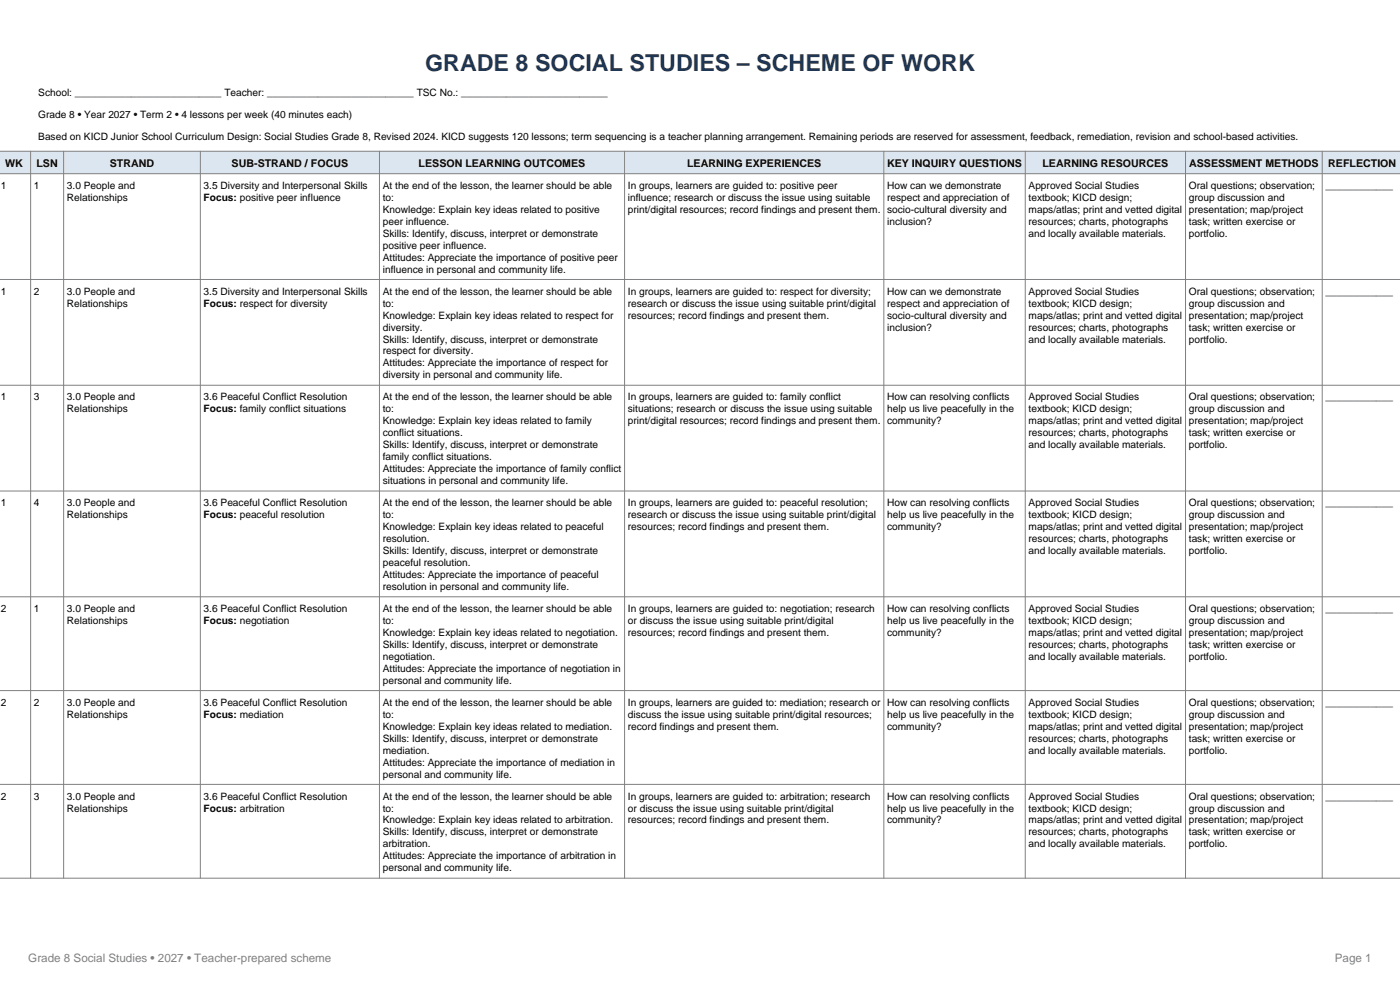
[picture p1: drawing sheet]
<svg xmlns="http://www.w3.org/2000/svg" width="297mm" height="210mm" viewBox="0 0 297 210" stroke-linecap="round" stroke-linejoin="round" font-family="sans-serif">
<defs><g id="words">
<text font-size="4.9" fill="#17365d" x="90.2" y="15.1">GRADE 8 SOCIAL STUDIES – SCHEME OF WORK</text>
<g font-size="2.5" fill="#808080">
<text x="6" y="204">Grade 8 Social Studies • 2027 • Teacher-prepared scheme</text>
<text x="283.2" y="204">Page 1</text>
</g>
<g font-size="2.3">
<text x="1.1" y="35.4">WK</text>
<text x="7.7" y="35.4">LSN</text>
<text x="23.3" y="35.4">STRAND</text>
<text x="49.1" y="35.4">SUB-STRAND / FOCUS</text>
<text x="88.8" y="35.4">LESSON LEARNING OUTCOMES</text>
<text x="145.8" y="35.4">LEARNING EXPERIENCES</text>
<text x="188.2" y="35.4">KEY INQUIRY QUESTIONS</text>
<text x="221.1" y="35.4">LEARNING RESOURCES</text>
<text x="252.3" y="35.4">ASSESSMENT METHODS</text>
<text x="281.8" y="35.4">REFLECTION</text>
</g>
<g font-size="2.2">
<text x="8.1" y="20.4">School: __________________________ Teacher: __________________________ TSC No.: __________________________</text>
<text x="8.1" y="25">Grade 8 • Year 2027 • Term 2 • 4 lessons per week (40 minutes each)</text>
<text x="8.1" y="29.7">Based on KICD Junior School Curriculum Design: Social Studies Grade 8, Revised 2024. KICD suggests 120 lessons; term sequencing is a teacher planning arrangement. Remaining periods are reserved for assessment, feedback, remediation, revision and school-based activities.</text>
<text x=".2" y="40.1">1</text>
<text x="7.2" y="40.1">1</text>
<text x="14.2" y="40.1">3.0 People and</text>
<text x="43.2" y="40.1">3.5 Diversity and Interpersonal Skills</text>
<text x="81.2" y="40.1">At the end of the lesson, the learner should be able</text>
<text x="133.2" y="40.1">In groups, learners are guided to: positive peer</text>
<text x="188.2" y="40.1">How can we demonstrate</text>
<text x="218.2" y="40.1">Approved Social Studies</text>
<text x="252.2" y="40.1">Oral questions; observation;</text>
<text x="281.2" y="40.1">____________</text>
<text x="14.2" y="42.6">Relationships</text>
<text x="43.2" y="42.6">Focus: positive peer influence</text>
<text x="81.2" y="42.6">to:</text>
<text x="81.2" y="45.1">Knowledge: Explain key ideas related to positive</text>
<text x="81.2" y="47.7">peer influence.</text>
<text x="133.2" y="42.6">influence; research or discuss the issue using suitable</text>
<text x="133.2" y="45.1">print/digital resources; record findings and present them.</text>
<text x="188.2" y="42.6">respect and appreciation of</text>
<text x="188.2" y="45.1">socio-cultural diversity and</text>
<text x="188.2" y="47.7">inclusion?</text>
<text x="218.2" y="42.6">textbook; KICD design;</text>
<text x="218.2" y="45.1">maps/atlas; print and vetted digital</text>
<text x="218.2" y="47.7">resources; charts, photographs</text>
<text x="252.2" y="42.6">group discussion and</text>
<text x="252.2" y="45.1">presentation; map/project</text>
<text x="252.2" y="47.7">task; written exercise or</text>
<text x="81.2" y="50.2">Skills: Identify, discuss, interpret or demonstrate</text>
<text x="81.2" y="52.8">positive peer influence.</text>
<text x="218.2" y="50.2">and locally available materials.</text>
<text x="252.2" y="50.2">portfolio.</text>
<text x="81.2" y="55.3">Attitudes: Appreciate the importance of positive peer</text>
<text x="81.2" y="57.8">influence in personal and community life.</text>
<text x=".2" y="62.5">1</text>
<text x="7.2" y="62.5">2</text>
<text x="14.2" y="62.5">3.0 People and</text>
<text x="14.2" y="65">Relationships</text>
<text x="43.2" y="62.5">3.5 Diversity and Interpersonal Skills</text>
<text x="43.2" y="65">Focus: respect for diversity</text>
<text x="81.2" y="62.5">At the end of the lesson, the learner should be able</text>
<text x="81.2" y="65">to:</text>
<text x="133.2" y="62.5">In groups, learners are guided to: respect for diversity;</text>
<text x="133.2" y="65">research or discuss the issue using suitable print/digital</text>
<text x="188.2" y="62.5">How can we demonstrate</text>
<text x="188.2" y="65">respect and appreciation of</text>
<text x="218.2" y="62.5">Approved Social Studies</text>
<text x="218.2" y="65">textbook; KICD design;</text>
<text x="252.2" y="62.5">Oral questions; observation;</text>
<text x="252.2" y="65">group discussion and</text>
<text x="281.2" y="62.5">____________</text>
<text x="81.2" y="67.6">Knowledge: Explain key ideas related to respect for</text>
<text x="81.2" y="70.1">diversity.</text>
<text x="133.2" y="67.6">resources; record findings and present them.</text>
<text x="188.2" y="67.6">socio-cultural diversity and</text>
<text x="188.2" y="70.1">inclusion?</text>
<text x="218.2" y="67.6">maps/atlas; print and vetted digital</text>
<text x="218.2" y="70.1">resources; charts, photographs</text>
<text x="252.2" y="67.6">presentation; map/project</text>
<text x="252.2" y="70.1">task; written exercise or</text>
<text x="81.2" y="72.7">Skills: Identify, discuss, interpret or demonstrate</text>
<text x="81.2" y="75.2">respect for diversity.</text>
<text x="81.2" y="77.7">Attitudes: Appreciate the importance of respect for</text>
<text x="218.2" y="72.7">and locally available materials.</text>
<text x="252.2" y="72.7">portfolio.</text>
<text x="81.2" y="80.3">diversity in personal and community life.</text>
<text x=".2" y="84.9">1</text>
<text x="7.2" y="84.9">3</text>
<text x="14.2" y="84.9">3.0 People and</text>
<text x="14.2" y="87.5">Relationships</text>
<text x="43.2" y="84.9">3.6 Peaceful Conflict Resolution</text>
<text x="43.2" y="87.5">Focus: family conflict situations</text>
<text x="81.2" y="84.9">At the end of the lesson, the learner should be able</text>
<text x="81.2" y="87.5">to:</text>
<text x="133.2" y="84.9">In groups, learners are guided to: family conflict</text>
<text x="133.2" y="87.5">situations; research or discuss the issue using suitable</text>
<text x="188.2" y="84.9">How can resolving conflicts</text>
<text x="188.2" y="87.5">help us live peacefully in the</text>
<text x="218.2" y="84.9">Approved Social Studies</text>
<text x="218.2" y="87.5">textbook; KICD design;</text>
<text x="252.2" y="84.9">Oral questions; observation;</text>
<text x="252.2" y="87.5">group discussion and</text>
<text x="281.2" y="84.9">____________</text>
<text x="81.2" y="90">Knowledge: Explain key ideas related to family</text>
<text x="81.2" y="92.5">conflict situations.</text>
<text x="81.2" y="95.1">Skills: Identify, discuss, interpret or demonstrate</text>
<text x="133.2" y="90">print/digital resources; record findings and present them.</text>
<text x="188.2" y="90">community?</text>
<text x="218.2" y="90">maps/atlas; print and vetted digital</text>
<text x="218.2" y="92.6">resources; charts, photographs</text>
<text x="218.2" y="95.1">and locally available materials.</text>
<text x="252.2" y="90">presentation; map/project</text>
<text x="252.2" y="92.6">task; written exercise or</text>
<text x="252.2" y="95.1">portfolio.</text>
<text x="81.2" y="97.6">family conflict situations.</text>
<text x="81.2" y="100.2">Attitudes: Appreciate the importance of family conflict</text>
<text x=".2" y="107.4">1</text>
<text x="7.2" y="107.4">4</text>
<text x="14.2" y="107.4">3.0 People and</text>
<text x="43.2" y="107.4">3.6 Peaceful Conflict Resolution</text>
<text x="81.2" y="102.7">situations in personal and community life.</text>
<text x="81.2" y="107.4">At the end of the lesson, the learner should be able</text>
<text x="133.2" y="107.4">In groups, learners are guided to: peaceful resolution;</text>
<text x="188.2" y="107.4">How can resolving conflicts</text>
<text x="218.2" y="107.4">Approved Social Studies</text>
<text x="252.2" y="107.4">Oral questions; observation;</text>
<text x="281.2" y="107.4">____________</text>
<text x="14.2" y="109.9">Relationships</text>
<text x="43.2" y="109.9">Focus: peaceful resolution</text>
<text x="81.2" y="109.9">to:</text>
<text x="81.2" y="112.4">Knowledge: Explain key ideas related to peaceful</text>
<text x="133.2" y="109.9">research or discuss the issue using suitable print/digital</text>
<text x="133.2" y="112.4">resources; record findings and present them.</text>
<text x="188.2" y="109.9">help us live peacefully in the</text>
<text x="188.2" y="112.4">community?</text>
<text x="218.2" y="109.9">textbook; KICD design;</text>
<text x="218.2" y="112.4">maps/atlas; print and vetted digital</text>
<text x="252.2" y="109.9">group discussion and</text>
<text x="252.2" y="112.4">presentation; map/project</text>
<text x="81.2" y="115">resolution.</text>
<text x="81.2" y="117.5">Skills: Identify, discuss, interpret or demonstrate</text>
<text x="218.2" y="115">resources; charts, photographs</text>
<text x="218.2" y="117.5">and locally available materials.</text>
<text x="252.2" y="115">task; written exercise or</text>
<text x="252.2" y="117.5">portfolio.</text>
<text x="81.2" y="120.1">peaceful resolution.</text>
<text x="81.2" y="122.6">Attitudes: Appreciate the importance of peaceful</text>
<text x="81.2" y="125.1">resolution in personal and community life.</text>
<text x=".2" y="129.8">2</text>
<text x="7.2" y="129.8">1</text>
<text x="14.2" y="129.8">3.0 People and</text>
<text x="43.2" y="129.8">3.6 Peaceful Conflict Resolution</text>
<text x="81.2" y="129.8">At the end of the lesson, the learner should be able</text>
<text x="133.2" y="129.8">In groups, learners are guided to: negotiation; research</text>
<text x="188.2" y="129.8">How can resolving conflicts</text>
<text x="218.2" y="129.8">Approved Social Studies</text>
<text x="252.2" y="129.8">Oral questions; observation;</text>
<text x="281.2" y="129.8">____________</text>
<text x="14.2" y="132.3">Relationships</text>
<text x="43.2" y="132.3">Focus: negotiation</text>
<text x="81.2" y="132.3">to:</text>
<text x="81.2" y="134.9">Knowledge: Explain key ideas related to negotiation.</text>
<text x="81.2" y="137.4">Skills: Identify, discuss, interpret or demonstrate</text>
<text x="133.2" y="132.3">or discuss the issue using suitable print/digital</text>
<text x="133.2" y="134.9">resources; record findings and present them.</text>
<text x="188.2" y="132.3">help us live peacefully in the</text>
<text x="188.2" y="134.9">community?</text>
<text x="218.2" y="132.3">textbook; KICD design;</text>
<text x="218.2" y="134.9">maps/atlas; print and vetted digital</text>
<text x="218.2" y="137.4">resources; charts, photographs</text>
<text x="252.2" y="132.3">group discussion and</text>
<text x="252.2" y="134.9">presentation; map/project</text>
<text x="252.2" y="137.4">task; written exercise or</text>
<text x="81.2" y="140">negotiation.</text>
<text x="81.2" y="142.5">Attitudes: Appreciate the importance of negotiation in</text>
<text x="218.2" y="140">and locally available materials.</text>
<text x="252.2" y="140">portfolio.</text>
<text x=".2" y="149.7">2</text>
<text x="7.2" y="149.7">2</text>
<text x="14.2" y="149.7">3.0 People and</text>
<text x="43.2" y="149.7">3.6 Peaceful Conflict Resolution</text>
<text x="81.2" y="145">personal and community life.</text>
<text x="81.2" y="149.7">At the end of the lesson, the learner should be able</text>
<text x="133.2" y="149.7">In groups, learners are guided to: mediation; research or</text>
<text x="188.2" y="149.7">How can resolving conflicts</text>
<text x="218.2" y="149.7">Approved Social Studies</text>
<text x="252.2" y="149.7">Oral questions; observation;</text>
<text x="281.2" y="149.7">____________</text>
<text x="14.2" y="152.2">Relationships</text>
<text x="43.2" y="152.2">Focus: mediation</text>
<text x="81.2" y="152.2">to:</text>
<text x="81.2" y="154.8">Knowledge: Explain key ideas related to mediation.</text>
<text x="133.2" y="152.2">discuss the issue using suitable print/digital resources;</text>
<text x="133.2" y="154.8">record findings and present them.</text>
<text x="188.2" y="152.2">help us live peacefully in the</text>
<text x="188.2" y="154.8">community?</text>
<text x="218.2" y="152.2">textbook; KICD design;</text>
<text x="218.2" y="154.8">maps/atlas; print and vetted digital</text>
<text x="252.2" y="152.2">group discussion and</text>
<text x="252.2" y="154.8">presentation; map/project</text>
<text x="81.2" y="157.3">Skills: Identify, discuss, interpret or demonstrate</text>
<text x="81.2" y="159.9">mediation.</text>
<text x="218.2" y="157.3">resources; charts, photographs</text>
<text x="218.2" y="159.9">and locally available materials.</text>
<text x="252.2" y="157.3">task; written exercise or</text>
<text x="252.2" y="159.9">portfolio.</text>
<text x="81.2" y="162.4">Attitudes: Appreciate the importance of mediation in</text>
<text x="81.2" y="164.9">personal and community life.</text>
<text x=".2" y="169.6">2</text>
<text x="7.2" y="169.6">3</text>
<text x="14.2" y="169.6">3.0 People and</text>
<text x="14.2" y="172.1">Relationships</text>
<text x="43.2" y="169.6">3.6 Peaceful Conflict Resolution</text>
<text x="43.2" y="172.1">Focus: arbitration</text>
<text x="81.2" y="169.6">At the end of the lesson, the learner should be able</text>
<text x="81.2" y="172.1">to:</text>
<text x="133.2" y="169.6">In groups, learners are guided to: arbitration; research</text>
<text x="133.2" y="172.1">or discuss the issue using suitable print/digital</text>
<text x="188.2" y="169.6">How can resolving conflicts</text>
<text x="188.2" y="172.1">help us live peacefully in the</text>
<text x="218.2" y="169.6">Approved Social Studies</text>
<text x="218.2" y="172.1">textbook; KICD design;</text>
<text x="252.2" y="169.6">Oral questions; observation;</text>
<text x="252.2" y="172.1">group discussion and</text>
<text x="281.2" y="169.6">____________</text>
<text x="81.2" y="174.7">Knowledge: Explain key ideas related to arbitration.</text>
<text x="81.2" y="177.2">Skills: Identify, discuss, interpret or demonstrate</text>
<text x="81.2" y="179.8">arbitration.</text>
<text x="133.2" y="174.7">resources; record findings and present them.</text>
<text x="188.2" y="174.7">community?</text>
<text x="218.2" y="174.7">maps/atlas; print and vetted digital</text>
<text x="218.2" y="177.2">resources; charts, photographs</text>
<text x="218.2" y="179.8">and locally available materials.</text>
<text x="252.2" y="174.7">presentation; map/project</text>
<text x="252.2" y="177.2">task; written exercise or</text>
<text x="252.2" y="179.8">portfolio.</text>
<text x="81.2" y="182.3">Attitudes: Appreciate the importance of arbitration in</text>
<text x="81.2" y="184.8">personal and community life.</text>
</g>
</g></defs>
<path d="M-.1 32.1h297.2v4.7h-297.2z" fill-rule="evenodd" fill="#dce6f1"/>
<g fill="none" stroke="#808080" stroke-width=".21">
<path d="M0 32.1h297.1M0 36.8h297.1M6.5 32.1v154.2M13.5 32.1v154.2M42.5 32.1v154.2M80.5 32.1v154.2M132.5 32.1v154.2M187.5 32.1v154.2M217.5 32.1v154.2M251.5 32.1v154.2M280.5 32.1v154.2M0 59.3h297.1"/>
<path d="M0 81.7h297.1M0 104.2h297.1M0 126.6h297.1M0 146.5h297.1M0 166.4h297.1M0 186.3h297.1"/>
</g>
<use href="#words"/>
</svg>
